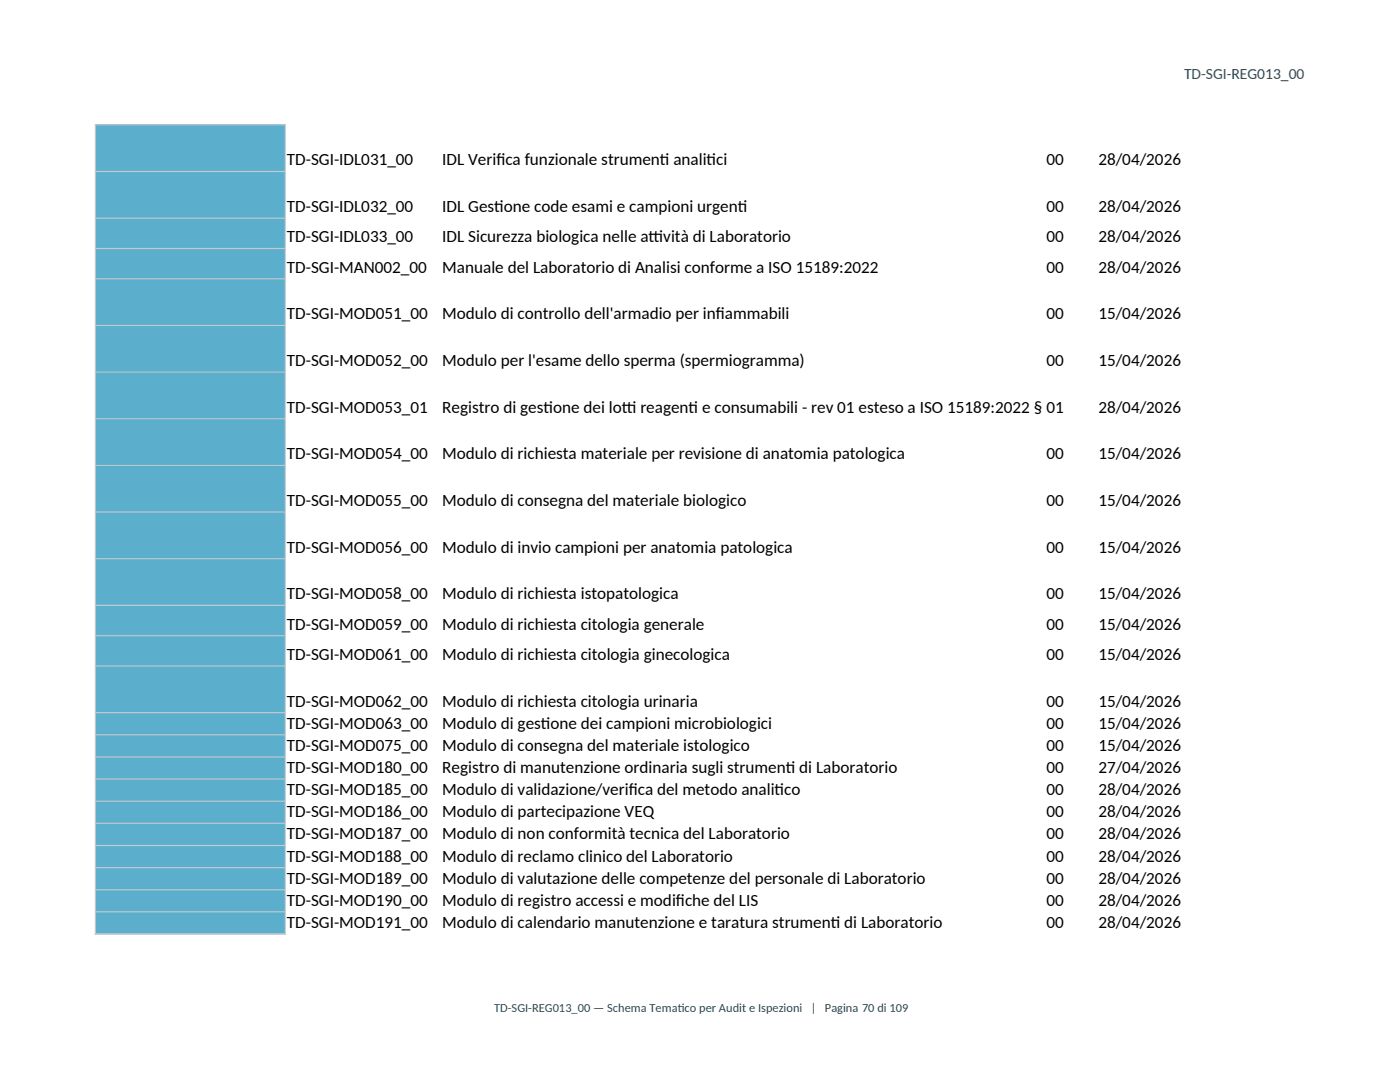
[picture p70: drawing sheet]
<svg xmlns="http://www.w3.org/2000/svg" width="279mm" height="216mm" viewBox="0 0 279 216" stroke-linecap="round" stroke-linejoin="round" font-family="sans-serif">
<defs><g id="words">
<g font-size="3.4">
<text x="57.3" y="33">TD-SGI-IDL031_00</text>
<text x="88.3" y="33">IDL Verif</text>
<text x="99.1" y="33">ica funzionale strument</text>
<text x="131.7" y="33">i analit</text>
<text x="141" y="33">ici</text>
<text x="208.9" y="33">00</text>
<text x="219.2" y="33">28/04/2026</text>
<text x="57.3" y="42.3">TD-SGI-IDL032_00</text>
<text x="88.3" y="42.3">IDL Gest</text>
<text x="98.6" y="42.3">ione code esami e campioni urgent</text>
<text x="147.2" y="42.3">i</text>
<text x="208.9" y="42.3">00</text>
<text x="219.2" y="42.3">28/04/2026</text>
<text x="57.3" y="48.4">TD-SGI-IDL033_00</text>
<text x="88.3" y="48.4">IDL Sicurezza biologica nelle at</text>
<text x="129.5" y="48.4">t</text>
<text x="129.5" y="48.4">ività di Laboratorio</text>
<text x="208.9" y="48.4">00</text>
<text x="219.2" y="48.4">28/04/2026</text>
<text x="57.3" y="54.4">TD-SGI-MAN002_00</text>
<text x="88.3" y="54.4">Manuale del Laboratorio di Analisi conforme a ISO 15189:2022</text>
<text x="208.9" y="54.4">00</text>
<text x="219.2" y="54.4">28/04/2026</text>
<text x="57.3" y="63.7">TD-SGI-MOD051_00</text>
<text x="88.3" y="63.7">Modulo di controllo dell'armadio per inf</text>
<text x="142.9" y="63.7">iammabili</text>
<text x="208.9" y="63.7">00</text>
<text x="219.2" y="63.7">15/04/2026</text>
<text x="57.3" y="73">TD-SGI-MOD052_00</text>
<text x="88.3" y="73">Modulo per l'esame dello sperma (spermiogramma)</text>
<text x="208.9" y="73">00</text>
<text x="219.2" y="73">15/04/2026</text>
<text x="57.3" y="82.3">TD-SGI-MOD053_01</text>
<text x="88.3" y="82.3">Registro di gest</text>
<text x="108.5" y="82.3">ione dei lot</text>
<text x="124.1" y="82.3">t</text>
<text x="124.1" y="82.3">i reagent</text>
<text x="137.4" y="82.3">i e consumabili - rev 01 esteso a ISO 15189:2022 § 01</text>
<text x="219.2" y="82.3">28/04/2026</text>
<text x="57.3" y="91.7">TD-SGI-MOD054_00</text>
<text x="88.3" y="91.7">Modulo di richiesta materiale per revisione di anatomia patologica</text>
<text x="208.9" y="91.7">00</text>
<text x="219.2" y="91.7">15/04/2026</text>
<text x="57.3" y="101">TD-SGI-MOD055_00</text>
<text x="88.3" y="101">Modulo di consegna del materiale biologico</text>
<text x="208.9" y="101">00</text>
<text x="219.2" y="101">15/04/2026</text>
<text x="57.3" y="110.3">TD-SGI-MOD056_00</text>
<text x="88.3" y="110.3">Modulo di invio campioni per anatomia patologica</text>
<text x="208.9" y="110.3">00</text>
<text x="219.2" y="110.3">15/04/2026</text>
<text x="57.3" y="119.6">TD-SGI-MOD058_00</text>
<text x="88.3" y="119.6">Modulo di richiesta istopatologica</text>
<text x="208.9" y="119.6">00</text>
<text x="219.2" y="119.6">15/04/2026</text>
<text x="57.3" y="125.6">TD-SGI-MOD059_00</text>
<text x="88.3" y="125.6">Modulo di richiesta citologia generale</text>
<text x="208.9" y="125.6">00</text>
<text x="219.2" y="125.6">15/04/2026</text>
<text x="57.3" y="131.7">TD-SGI-MOD061_00</text>
<text x="88.3" y="131.7">Modulo di richiesta citologia ginecologica</text>
<text x="208.9" y="131.7">00</text>
<text x="219.2" y="131.7">15/04/2026</text>
<text x="57.3" y="141">TD-SGI-MOD062_00</text>
<text x="88.3" y="141">Modulo di richiesta citologia urinaria</text>
<text x="208.9" y="141">00</text>
<text x="219.2" y="141">15/04/2026</text>
<text x="57.3" y="145.4">TD-SGI-MOD063_00</text>
<text x="57.3" y="149.8">TD-SGI-MOD075_00</text>
<text x="88.3" y="145.4">Modulo di gest</text>
<text x="88.3" y="149.8">Modulo di consegna del materiale istologico</text>
<text x="108" y="145.4">ione dei campioni microbiologici</text>
<text x="208.9" y="145.4">00</text>
<text x="208.9" y="149.8">00</text>
<text x="219.2" y="145.4">15/04/2026</text>
<text x="219.2" y="149.8">15/04/2026</text>
<text x="57.3" y="154.2">TD-SGI-MOD180_00</text>
<text x="88.3" y="154.2">Registro di manutenzione ordinaria sugli strument</text>
<text x="156.8" y="154.2">i di Laboratorio</text>
<text x="208.9" y="154.2">00</text>
<text x="219.2" y="154.2">27/04/2026</text>
<text x="57.3" y="158.7">TD-SGI-MOD185_00</text>
<text x="88.3" y="158.7">Modulo di validazione/verif</text>
<text x="125.5" y="158.7">ica del metodo analit</text>
<text x="154.6" y="158.7">ico</text>
<text x="208.9" y="158.7">00</text>
<text x="219.2" y="158.7">28/04/2026</text>
<text x="57.3" y="163.1">TD-SGI-MOD186_00</text>
<text x="57.3" y="167.5">TD-SGI-MOD187_00</text>
<text x="88.3" y="163.1">Modulo di partecipazione VEQ</text>
<text x="88.3" y="167.5">Modulo di non conformità tecnica del Laboratorio</text>
<text x="208.9" y="163.1">00</text>
<text x="208.9" y="167.5">00</text>
<text x="219.2" y="163.1">28/04/2026</text>
<text x="219.2" y="167.5">28/04/2026</text>
<text x="57.3" y="171.9">TD-SGI-MOD188_00</text>
<text x="88.3" y="171.9">Modulo di reclamo clinico del Laboratorio</text>
<text x="208.9" y="171.9">00</text>
<text x="219.2" y="171.9">28/04/2026</text>
<text x="57.3" y="176.3">TD-SGI-MOD189_00</text>
<text x="88.3" y="176.3">Modulo di valutazione delle competenze del personale di Laboratorio</text>
<text x="208.9" y="176.3">00</text>
<text x="219.2" y="176.3">28/04/2026</text>
<text x="57.3" y="180.7">TD-SGI-MOD190_00</text>
<text x="57.3" y="185.2">TD-SGI-MOD191_00</text>
<text x="88.3" y="180.7">Modulo di registro accessi e modif</text>
<text x="88.3" y="185.2">Modulo di calendario manutenzione e taratura strument</text>
<text x="134.9" y="180.7">iche del LIS</text>
<text x="165.8" y="185.2">i di Laboratorio</text>
<text x="208.9" y="180.7">00</text>
<text x="208.9" y="185.2">00</text>
<text x="219.2" y="180.7">28/04/2026</text>
<text x="219.2" y="185.2">28/04/2026</text>
</g>
<text font-size="3.1" fill="#1b505f" x="236.3" y="15.8">TD-SGI-REG013_00</text>
<g font-size="2.5" fill="#1b505f">
<text x="98.6" y="201.9">TD-SGI-REG013_00 — Schema Temat</text>
<text x="135.2" y="201.9">ico per Audit e Ispezioni | Pagina 70 di 109</text>
</g>
</g></defs>
<path d="M19 24.9h37.9v161.5h-37.9z" fill-rule="evenodd" fill="#5bafcc"/>
<g fill="none" stroke="#bfc9d1" stroke-width=".23">
<path d="M18.9 24.9h38.2M18.9 34.2h38.2M19 24.8v161.7M56.9 24.8v161.7M18.9 43.5h38.2M18.9 49.6h38.2M18.9 55.6h38.2M18.9 64.9h38.2M18.9 74.2h38.2M18.9 83.6h38.2M18.9 92.9h38.2M18.9 102.2h38.2"/>
<path d="M18.9 111.5h38.2M18.9 120.8h38.2M18.9 126.8h38.2M18.9 132.9h38.2M18.9 142.2h38.2M18.9 146.6h38.2M18.9 151h38.2M18.9 155.5h38.2M18.9 159.9h38.2M18.9 164.3h38.2M18.9 168.7h38.2M18.9 173.1h38.2"/>
<path d="M18.9 177.5h38.2M18.9 182h38.2M18.9 186.4h38.2"/>
</g>
<use href="#words"/>
</svg>
